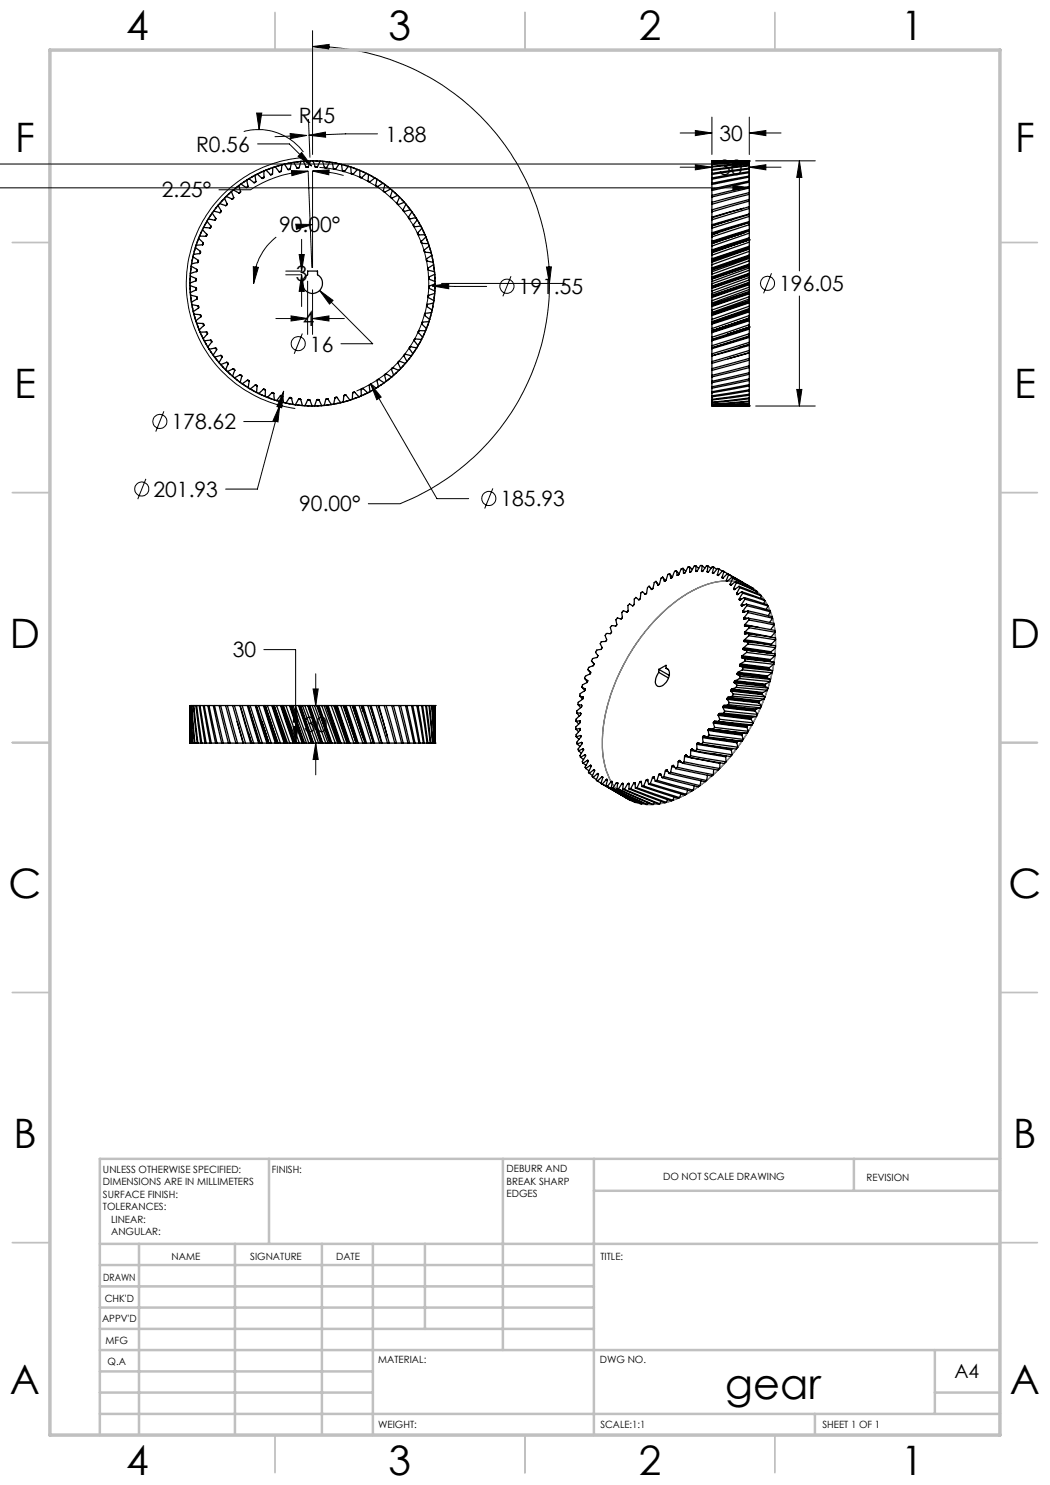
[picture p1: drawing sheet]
<svg xmlns="http://www.w3.org/2000/svg" width="210mm" height="297mm" viewBox="0 0 210 297" stroke-linecap="round" stroke-linejoin="round" font-family="sans-serif">
<defs><g id="words">
<text font-size="8.5" x="145.1" y="279.7">gear</text>
<g font-size="8.1">
<text x="25.2" y="8">4</text>
<text x="77.7" y="8">3</text>
<text x="127.7" y="8">2</text>
<text x="180.2" y="8">1</text>
<text x="3" y="30.4">F</text>
<text x="203" y="30.4">F</text>
<text x="2.8" y="79.6">E</text>
<text x="202.8" y="79.6">E</text>
<text x="2" y="129.6">D</text>
<text x="202" y="129.6">D</text>
<text x="1.7" y="179.6">C</text>
<text x="201.7" y="179.6">C</text>
<text x="2.7" y="229.6">B</text>
<text x="202.7" y="229.6">B</text>
<text x="2" y="278.9">A</text>
<text x="202" y="278.9">A</text>
<text x="25.2" y="295">4</text>
<text x="77.7" y="295">3</text>
<text x="127.7" y="295">2</text>
<text x="180.2" y="295">1</text>
</g>
<g font-size="4.2">
<text x="59.8" y="24.6">R45</text>
<text x="77.1" y="28.3">1.88</text>
<text x="143.9" y="28.2">30</text>
<text x="39.2" y="30.3">R0.56</text>
<text x="143.8" y="35">30</text>
<text x="32.4" y="39.5">2.25°</text>
<text x="55.8" y="46.5">90.00°</text>
<text x="59.2" y="56.2">3</text>
<text x="103.7" y="58.8">191.55</text>
<text x="155.9" y="58.2">196.05</text>
<text x="60.6" y="65.3">4</text>
<text x="62" y="70.3">16</text>
<text x="34.3" y="85.9">178.62</text>
<text x="30.7" y="99.4">201.93</text>
<text x="100.1" y="101.3">185.93</text>
<text x="59.9" y="102.3">90.00°</text>
<text x="46.6" y="131.5">30</text>
<text x="60.8" y="146.4">30</text>
</g>
<text font-size="3.9" x="190.9" y="275.5">A4</text>
<g font-size="2">
<text x="20.6" y="234.6">UNLESS OTHERWISE SPECIFIED:</text>
<text x="20.6" y="237.1">DIMENSIONS ARE IN MILLIMETERS</text>
<text x="20.6" y="239.6">SURFACE FINISH:</text>
<text x="54.4" y="234.6">FINISH:</text>
<text x="101.3" y="234.5">DEBURR AND</text>
<text x="101.3" y="237">BREAK SHARP</text>
<text x="101.3" y="239.5">EDGES</text>
<text x="132.6" y="236">DO NOT SCALE DRAWING</text>
<text x="173.3" y="236.2">REVISION</text>
<text x="20.6" y="242.1">TOLERANCES:</text>
<text x="22.2" y="244.6">LINEAR:</text>
<text x="22.2" y="247.1">ANGULAR:</text>
<text x="34.3" y="252">NAME</text>
<text x="50" y="251.9">SIGNATURE</text>
<text x="67.2" y="251.9">DATE</text>
<text x="120.1" y="251.9">TITLE:</text>
<text x="20.6" y="256.1">DRAWN</text>
<text x="20.9" y="260.3">CHK'D</text>
<text x="20.4" y="264.4">APPV'D</text>
<text x="21.1" y="268.8">MFG</text>
<text x="21.5" y="273">Q.A</text>
<text x="75.6" y="272.5">MATERIAL:</text>
<text x="120" y="272.5">DWG NO.</text>
<text x="75.6" y="285.5">WEIGHT:</text>
<text x="120.1" y="285.6">SCALE:1:1</text>
<text x="164.5" y="285.6">SHEET 1 OF 1</text>
</g>
</g></defs>
<g fill="none" stroke="#000" stroke-width=".2">
<path d="M62.5 9.3l3.3-.4v1zM62.5 9.3a47.3 47.3 0 0 1 47.4 47.4M62.5 6.1v24.8M-.1 37.6h150M-.1 32.8h150M48.8 26.3a11.2 11.2 0 0 1 11.9 4.1M51.3 22.6h1.1l-.6 3.3zM51.5 28.8h6.4l4.4 4.4M58 26.7l3.3 .4-3.2 .6zM58.2 23h-6.3l-.1 2.9M58.3 34.1l3.3 .2-3.2 .8zM60.1 31.6a25.2 25.2 0 0 0-22.8 24.6 25.2 25.2 0 0 0 21.8 25.5"/>
<path d="M60.3 30.5l2 2.7-2.7-1.9zM61.3 27.1l-6.3 .2M61.6 34.3a22.4 22.4 0 0 0-11.5 3.7h-6.3M61.6 34.3l.8 19.2M61.7 23.9l.3 7.6M61.8 27.1l3.3-.7v1zM62.5 34.2l3.3-.2v1zM62.5 34.2a22.4 22.4 0 0 1 6.2 .9M62.5 34.2v19.3M63.9 33.5a23.3 23.3 0 0 1 21.5 19.4 23.3 23.3 0 0 1-14.1 25.3M75.5 26.8h-6.4l-7.3 .3M136 26.6h6.4"/>
<path d="M136 33.4h6.4M139.1 26.1l3.3 .5-3.3 .5zM139.1 32.9l3.3 .5-3.3 .6zM142.4 23.4v7.5M142.4 33.4v3.2M146.6 37l3.3 .6-3.3 .5zM146.6 32.3l3.3 .5-3.3 .5zM149.9 26.6l3.3-.5v1zM149.9 33.4l3.3-.5v1.1zM149.9 23.4v7.5M149.9 33.4v7.3M149.9 26.6h6.3"/>
<path d="M149.9 33.4h6.3M151.1 32.2h12M159.9 32.2v22M159.9 32.2l.5 3.3h-1.1zM50.7 53.3l1 .2-1 3.2zM55.2 47.4a11.8 11.8 0 0 0-4.5 9.3M57.1 55h3.2M57.1 54.2h3.2M59.2 44.8l3.3 .1-3.2 1zM59.8 50.9h1.1l-.6 3.3zM60.3 47.9v6.3M60.3 55v6.3"/>
<path d="M60.3 55l.6 3.3h-1.1zM61.5 56.2v10.7M61.9 44.9h.6M62.5 58v8.9M63.9 58.1l2.7 2-.7 .7zM63.9 58.1l10.6 10.7h-6.3M86.4 57.2l3.3-.5v1zM86.4 57.2l10.9 .1M88.3 56.7h24.8M102.2 55.2l-1.6 4.1M109.3 53.4h1l-.4 3.3zM109.9 56.7a47.4 47.4 0 0 1-29.9 44h-6.3"/>
<path d="M154.3 54.6l-1.6 4.1M159.9 59.2v22M55.2 63.7h6.3M56.7 78.2l-.4 3.4-.9-.3zM56.7 78.2l-5.2 19.6h-6.4M58.2 63.2l3.3 .5-3.3 .5zM60.5 66.7l-1.7 4.1M62.5 63.7l3.3-.5v1zM62.5 63.7h6.4M74.1 76.8l2.1 2.6-.8 .5zM74.1 76.8l13.3 22.9h6.3M159.3 77.9h1.1l-.5 3.3z"/>
<path d="M29.2 95.8l-1.6 4M32.8 82.3l-1.6 4M48.8 84.3h6.3M56 81.1l-.4 3.3-1-.3zM98.6 97.7l-1.7 4M151.1 81.2h12M52.8 129.9h6.3v18.7M62.6 137.8h1l-.5 3.3zM63.1 134.8v6.3M56 148.6h5.2M56 141.1h5.2M58.6 145.3h1l-.5 3.3z"/>
<path d="M59.1 141.1l.5 3.3h-1zM63.1 148.6v6.4M63.1 148.6l.5 3.3h-1zM63.8 148.6h2.5M63.8 141.1h2.5"/>
<circle cx="101.4" cy="57.2" r="1.42"/>
<circle cx="153.5" cy="56.7" r="1.4"/>
<circle cx="59.7" cy="68.7" r="1.41"/>
<circle cx="28.4" cy="97.8" r="1.41"/>
<circle cx="32" cy="84.3" r="1.4"/>
<circle cx="97.8" cy="99.7" r="1.4"/>
</g>
<g fill="none" stroke="#808080" stroke-width=".25">
<path d="M131.3 123.8a23.8 23.8 0 0 1 12.1-7.4 9 9 0 0 1 11 6.8 24.9 24.9 0 0 1-.8 14.5 39.2 39.2 0 0 1-14.9 20.3 15.2 15.2 0 0 1-9.9 2.8 9.3 9.3 0 0 1-7.8-7.6 27.5 27.5 0 0 1 2-16.7 41.1 41.1 0 0 1 8.3-12.7zM132.1 122.9a22.4 22.4 0 0 1 12.2-6.7 9.1 9.1 0 0 1 10.1 6.9 26.8 26.8 0 0 1-1.7 17.1 37.8 37.8 0 0 1-14.4 18 13.9 13.9 0 0 1-11.1 2.3 9.7 9.7 0 0 1-6.3-7.8 28 28 0 0 1 2.1-16.1 41.2 41.2 0 0 1 9.1-13.7z"/>
<circle cx="62.5" cy="56.7" r="24.5"/>
</g>
<g fill="none" stroke="#c0c0c0" stroke-width=".35">
<path d="M55 2.5v7.5M105 2.5v7.5M155 2.5v7.5M2.5 48.5h7.5M200 48.5h7.5M2.5 98.5h7.5M200 98.5h7.5M2.5 148.5h7.5M200 148.5h7.5M2.5 198.5h7.5M200 198.5h7.5M2.5 248.5h7.5"/>
<path d="M200 248.5h7.5M55 287v7.5M105 287v7.5M155 287v7.5"/>
</g>
<g fill="none" stroke="#c0c0c0" stroke-width=".5">
<path d="M53.8 231.8v17M100.6 231.8v38.2M118.8 231.8v55.2M118.8 238.2h81.2M170.8 231.8v6.4M200 231.8h-180v55.2M20 248.8h180M20 257.3h98.8M20 253h98.8M27.8 248.8v38.2M47 248.8v38.2M64.4 248.8v38.2"/>
<path d="M74.6 248.8v38.2M85 248.8v17M20 265.8h98.8M20 261.5h98.8M20 278.5h54.6M20 274.3h54.6M20 270h180M187 278.5h13M187 270v12.8M20 282.8h180M163 282.8v4.2"/>
</g>
<path d="M10 10h190v277h-190z" fill="none" stroke="#c0c0c0" stroke-width=".7"/>
<path d="M109.3 53.4h1l-.4 3.3zM62.5 9.3l3.3-.4v1zM50.7 53.3v3.4l1-3.2zM59.2 44.8l.1 1.1 3.2-1zM74.1 76.8l1.3 3.1 .8-.5zM56 81.1l-1.4 3 1 .3zM86.4 57.2l3.3 .5v-1zM62.5 34.2l3.3-.2v1zM58.3 34.1l3.3 .2-3.2 .8zM61.8 27.1l3.3-.7v1zM58 26.7l3.3 .4-3.2 .6zM56.7 78.2l-1.3 3.1 .9 .3zM51.3 22.6l.5 3.3 .6-3.3zM60.3 30.5l-.7 .8 2.7 1.9zM63.9 58.1l2 2.7 .7-.7zM58.2 63.2l3.3 .5-3.3 .5zM62.5 63.7l3.3-.5v1zM60.3 55l.6 3.3h-1.1zM59.8 50.9h1.1l-.6 3.3zM159.9 32.2l.5 3.3h-1.1zM159.3 77.9h1.1l-.5 3.3zM146.6 37l3.3 .6-3.3 .5zM-.1 37v1.1zM149.9 26.6l3.3-.5v1zM139.1 26.1l3.3 .5-3.3 .5zM146.6 32.3l3.3 .5-3.3 .5zM-.1 32.3v1zM149.9 33.4l3.3-.5v1.1zM139.1 32.9l3.3 .5-3.3 .6zM58.6 145.3h1l-.5 3.3zM59.1 141.1l.5 3.3h-1zM62.6 137.8h1l-.5 3.3zM63.1 148.6l.5 3.3h-1z" fill="#000"/>
<g fill="none" stroke="#000" stroke-width=".25">
<path d="M44.9 39.6l.5 1.2M44.9 39.6l-1 1.1M45.2 39.3l-.3 .3M45.2 39.3l1.2 .5M45.9 38.7l-.2 .2M46.3 38.3l.4 1.2M46.3 38.3l-1.1 1M46.6 38l-.3 .3M46.6 38l1.2 .6 .3-.3M46.7 39.5l-.3 .3M47.4 37.4l-.2 .2M47.8 37.1l.3 1.2"/>
<path d="M47.8 37.1l.4-.3 1 .7 .4-.3M47.8 37.1l-1.1 .9M48.1 38.3l-.3 .3M48.9 36.3l-.2 .1M49.4 36l.2 1.2M49.4 36l-1.2 .8M49.6 37.2l-.4 .3M49.8 35.8l-.4 .2M49.8 35.8l1 .7 .4-.2M50.6 35.3l-.3 .1M51 35l.2 1.3M51 35l-1.2 .8"/>
<path d="M51.2 36.3l-.4 .2M51.4 34.8l-.4 .2M51.4 34.8l1 .9M52.3 34.4l-.3 .1M52.8 34.2v1.3M52.8 34.2l.4-.2 .9 .9M52.8 34.2l-1.3 .6M52.8 35.5l-.2 .2h-.2M52.8 35.5l-.4 .2M54.1 33.7l-.3 .1M54.5 34.8l-.3 .2-.1-.1M54.5 34.8l-.4 .1"/>
<path d="M54.6 33.5l-.1 1.3M54.6 33.5l-1.4 .5M55 33.4l-.4 .1M55 33.4l.8 1 .5-.2M55.9 33.1l-.3 .1M56.3 34.2l-.5 .2M56.4 32.9l-.1 1.3M56.4 32.9l-1.4 .5M56.9 32.8l-.5 .1M56.9 32.8l.7 1.1M57.8 32.7h-.3M58 33.8l-.4 .1"/>
<path d="M58.3 32.6l-.3 1.2M58.3 32.6l-1.4 .2M58.7 32.5l-.4 .1M58.7 32.5l.7 1.1M59.7 32.3l-.3 .1M59.8 33.5l-.4 .1M60.2 32.3l-.4 1.2M60.2 32.3l.5-.1 .5 1.2M60.2 32.3l-1.4 .2M61.3 32.2h.3M61.7 33.4h-.5M62.1 32.2l-.4 1.2"/>
<path d="M62.1 32.2h.5l.4 1.2M62.1 32.2l-1.4 .1M62.6 32.2h1.4M63 33.4l.2 .1 .3-.1M63 33.4h.5M63.2 32.2h.3M64 32.2l-.5 1.2M64 32.2l.5 .1M64.5 32.3l.4 1.2M64.5 32.3l1.4 .1M64.9 33.5l.2 .1 .2-.1M64.9 33.5h.4"/>
<path d="M65.2 32.3l.2 .1M65.9 32.4l-.6 1.1M65.9 32.4l.5 .1M66.4 32.5l.3 1.2M66.4 32.5l1.4 .3M66.7 33.7l.1 .2 .3-.1M66.7 33.7l.4 .1M67.1 32.6l.2 .1M67.8 32.8l-.7 1M67.8 32.8l.5 .1M68.3 32.9l.2 1.2M68.3 32.9l1.4 .4"/>
<path d="M68.5 34.1l.3 .2h.1M68.5 34.1l.4 .2M68.9 33.1h.3M69.7 33.3l-.8 1M69.7 33.3l.5 .1M70.2 33.4v1.3l.5 .1M70.2 33.4l1.3 .5M70.2 34.7l.5 .1M70.8 33.6l.2 .1M71.5 33.9l-.8 .9M71.5 33.9l.5 .2M71.9 35.3l.2 .3 .3-.1"/>
<path d="M71.9 35.3l.5 .2M72 34.1l-.1 1.2M72 34.1l1.3 .6M72.6 34.3l.2 .2M73.3 34.7l-.9 .8M73.3 34.7l.4 .2M73.6 36.2l.4 .2M73.7 34.9l-.1 1.3 .4 .2M73.7 34.9l1.3 .7M74.3 35.2l.2 .1M75 35.6l-1 .8M75 35.6l.4 .2"/>
<path d="M75.1 37.1l.3 .3 .1-.1M75.1 37.1l.4 .2M75.4 35.8l-.3 1.3M75.4 35.8l1.2 .9M75.9 36.2l.3 .1M76.6 36.7l-1.1 .6M76.6 36.7l.4 .2-.3 1.2M76.7 38.1l.1 .3h.2M76.7 38.1l.3 .3M77 36.9l1.1 .9M77.5 37.3l.2 .2M78.1 39.3v.2l.3 .1"/>
<path d="M78.1 39.3l.3 .3M78.1 37.8l-1.1 .6M78.1 37.8l.4 .3M78.5 38.1l-.4 1.2M78.5 38.1l1.1 1M79 38.5l.2 .2M79.6 39.1l-1.2 .5M79.6 39.1l.3 .3-.5 1.2M79.9 39.4l1 1.1M80.3 39.9l.2 .2M142.4 39.4v1.1M142.4 37.8v.3"/>
<path d="M142.4 38.1v.9M142.4 36.9v.9M142.4 35.8v.8M142.4 34.7v.2M142.4 34.9v.7M142.4 34.1v.5M142.4 33.4v.5M142.4 33.3v.1M142.4 32.9v.3M142.4 32.8v.1M142.4 32.5v.2M142.4 32.4v.1"/>
<path d="M142.4 32.2h.1M142.4 32.2h.2M142.4 32.2h2M146.6 32.2h-4.2M146.6 32.2h1.3M149.9 39.9l-7.5 2.1v.4M149.9 39.9v.3M149.9 38.9l-7.5 1.9M149.9 38.9v-.4l-7.5 2M149.9 38.9v1M149.9 37.6l-7.5 1.8M149.9 37.6v1"/>
<path d="M149.9 37.3l-7.5 1.8v.3M149.9 37.3v.3M149.9 36.4l-7.5 1.7M149.9 36.2l-7.5 1.6M149.9 36.2v.2M149.9 36.4v.9M149.9 35.4l-7.5 1.5M149.9 35.2l-7.5 1.5v.2M149.9 35.2v.2M149.9 35.4v.8M149.9 34.5l-7.5 1.3M149.9 34.3l-7.5 1.3v.2"/>
<path d="M149.9 34.3v.2M149.9 34.5v.7M149.9 33.8l-7.5 1.1M149.9 33.6l-7.5 1.1M149.9 33.6v.2M149.9 33.8v.5M149.9 33.2l-7.5 .9M149.9 33.2v.4M149.9 33.1l-7.5 .8v.2M149.9 33.1v.1M149.9 32.7l-7.5 .7M149.9 32.7v.4"/>
<path d="M149.9 32.6l-7.5 .7M149.9 32.6v.1M149.9 32.4l-7.5 .5M149.9 32.4v.2M149.9 32.3l-7.5 .5M149.9 32.3v.1M149.9 32.2l-7.5 .3M149.9 32.2l-7.5 .2M149.9 32.2h.1M149.9 32.2l-7.5 .1v.1M149.9 32.2v.1M38 57.1l1.2 .4"/>
<path d="M38 56.6v.5M38 57.1l.1 1.4M38 55.7v.3M38 57.6v.3M38.1 58.5v.5M38.1 55.2l1.1 .5M38.1 55.2l-.1 1.4M38.1 59l1.2 .3M38.1 59l.2 1.4M38.2 53.8l-.1 .2M38.2 59.5v.3M38.2 53.2l1.1 .7"/>
<path d="M38.2 53.2l-.1 1.5M38.3 52.8l-.1 .4M38.5 51.9l-.1 .2M38.6 51.4l1.1 .7M38.6 51.4l-.3 1.4M38.7 50.9l-.1 .5M38.9 50l-.1 .3M39.1 49.5l1 .8M39.1 49.5l-.4 1.4M39.2 57.5l.1 .5-1.2 .5M39.2 56.2l-1.2 .4M39.2 55.7l.1 .1-.1 .4"/>
<path d="M39.2 57.5v.5M39.2 55.7v.5M39.2 49l-.1 .5M39.3 54.3l-1.2 .4v.5M39.3 59.3l.1 .5-1.1 .7M39.3 53.9v.4M39.3 59.3l.1 .5M39.5 52.5l-1.2 .3M39.5 48.2l-.1 .2M39.7 52.1l-.2 .4M39.7 47.7l.9 .8M39.7 47.7l-.5 1.3"/>
<path d="M39.9 47.2l-.2 .5M39.9 47.2l1.3 .1M39.9 50.7l-1.2 .2M40.1 50.3v.1l-.2 .3M40.1 50.3l-.1 .4M40.3 46.4l-.2 .2M40.5 49h-1.3M40.5 45.9l.8 .9M40.5 45.9l-.6 1.3M40.6 48.5l.1 .3-.2 .2M40.6 48.5l-.1 .5M40.7 45.5l-.2 .4"/>
<path d="M40.7 45.5l1.3 .1M41.2 44.7l-.2 .2M41.3 46.8v.4l-.1 .1M41.3 46.8l-.1 .5M41.4 44.2l.8 1M41.4 44.2l-.7 1.3M41.7 43.8l-.3 .4M41.7 43.8l1.2 .3M42.2 43l-.2 .3M42.2 45.2v.2l-.2 .2M42.2 45.2l-.2 .4M42.4 42.6l.7 1.1"/>
<path d="M42.4 42.6l-.7 1.2M42.7 42.2l-.3 .4M42.7 42.2l1.3 .3M43.1 43.7v.2l-.2 .2M43.1 43.7l-.2 .4M43.3 41.5l-.2 .2M43.6 41.1l.6 1.1M43.6 41.1l-.9 1.1M43.9 40.7l-.3 .4M43.9 40.7l1.2 .4M44.2 42.2l-.2 .3M44.6 40l-.3 .2"/>
<path d="M45.4 40.8l-.3 .3M61.5 54.2h2v.8a2 2 0 0 1 .5 3 2 2 0 0 1-3 0 2 2 0 0 1 .5-3zM79.4 40.6l.3 .3M80.6 41.9l.3 .4M80.9 40.5l-1.2 .4M80.9 40.5l.3 .3-.6 1.2 .3 .3M81.2 40.8l.9 1.2M81.6 41.3l.2 .3M81.7 43.4v.3l.3 .1M81.7 43.4l.3 .4M82.1 42l-1.2 .3M82.1 42l.3 .4"/>
<path d="M82.4 42.4l-.7 1M82.4 42.4l.8 1.2M82.7 44.9l.2 .5M82.8 42.9l.1 .2M83.2 43.6l-1.2 .2M83.2 43.6l.2 .4M83.4 44l-.7 1 .1 .3 .1 .1M83.4 44l.8 1.2M83.5 46.6v.2l.2 .2M83.5 46.6l.2 .4M83.8 44.5l.1 .3M84.2 45.2l-1.3 .2"/>
<path d="M84.2 45.2l.2 .4M84.2 48.3l.2 .4M84.4 45.6l-.9 1M84.4 45.6l.6 1.4M84.4 48.7l1.3 .1M84.7 46.2l.1 .3M84.8 50l.2 .4M85 47h-1.3M85 47l.2 .4-1 .9 .2 .4M85 50.4l1.3 .2M85.2 47.4l.5 1.4M85.3 51.7v.4l.1 .1"/>
<path d="M85.3 51.7l.1 .5M85.4 52.2l1.2 .3M85.4 48l.1 .3M85.6 53.6l.1 .4M85.7 59.5l1.1 .6M85.7 48.8l.1 .4M85.7 54l1.2 .4M85.7 59.1v.4M85.8 55.4l-.1 .4h.1M85.8 55.4v.4M85.8 49.2l-1 .8M85.8 55.8l1.2 .5"/>
<path d="M85.8 57.2l-.1 .2 .1 .3M85.8 57.7l1.2 .5M85.8 49.2l.5 1.4M85.8 57.2v.5M86 49.8l.1 .3M86.3 50.6l.1 .4M86.4 51l-1.1 .7M86.4 51l.2 1.5M86.5 51.7v.3M86.6 52.5l.1 .4M86.7 52.9l-1.1 .7M86.7 52.9l.2 1.5"/>
<path d="M86.8 53.6l.1 .3M86.9 59.3l-.1 .3M86.9 54.4l.1 .5-1.2 .5M86.9 58.7l-1.2 .4M86.9 58.7l-.1 1.4M86.9 54.9l.1 1.4M87 58.2l-.1 .5M87 56.3v.5l-1.2 .4M87 56.8v1.4M87 55.5v.3M87 57.4v.3M142.4 58.2v.5"/>
<path d="M142.4 58.7v.4M142.4 57.7v.5M142.4 56.8v.4M142.4 56.3v.5M142.4 55.8v.5M142.4 59.5v.6M142.4 54.9v.5M142.4 54.4v.5M142.4 54v.4M142.4 52.5v.4M142.4 52.9v.7M142.4 52.2v.3"/>
<path d="M142.4 50.6v.4M142.4 51v.7M142.4 50.4v.2M142.4 59.1v.1M142.4 57.2v.2M142.4 57.6v.1M142.4 59.4v.1M142.4 49.2v.8M142.4 55.7v.1M142.4 55.4v.1M142.4 59.2v.2M142.4 57.4v.2"/>
<path d="M142.4 55.5v.2M142.4 53.9v.1M142.4 53.6v.1M142.4 53.7v.2M142.4 52.1v.1M142.4 51.7v.2M142.4 51.9v.2M142.4 47.4v.9M142.4 47v.4M142.4 50.3v.1M142.4 50.1v.2M142.4 50v.1"/>
<path d="M142.4 45.6v1M142.4 45.2v.4M142.4 48.4v.2M142.4 48.3v.1M142.4 46.7v.2M142.4 46.6v.1M142.4 44v.9M142.4 43.6v.4M142.4 45.1v.1M142.4 44.9v.2M142.4 42.4v1M142.4 43.4v.2"/>
<path d="M142.4 40.5v.3M142.4 40.8v1.1M143.6 46.5l-1.2 .5M146.6 49l-4.2 1.4M146.7 43.8l-4.3 1.3M146.8 49h-.2M148.7 46.6l-6.3 2M148.7 41.7l-6.3 1.7M148.9 46.5l-6.5 2.1M149.9 48l-3.3 1M149.9 56l-7.5 2.7M149.9 55.5l-7.5 2.7"/>
<path d="M149.9 55.5v.5M149.9 56v.4M149.9 56.4l-7.5 2.7M149.9 55.1l-7.5 2.6M149.9 55.1v.4M149.9 54l-7.5 2.8M149.9 54v.6M149.9 54.6l-7.5 2.6M149.9 53.6l-7.5 2.7M149.9 53.6v.4M149.9 53.3l-7.5 2.5M149.9 53.3v.3"/>
<path d="M149.9 56.9l-7.5 2.6M149.9 57.4l-7.5 2.7M149.9 56.9v.5M149.9 57.9l-7.5 2.7M149.9 57.4v.5M149.9 58.3l-7.5 2.6M149.9 57.9v.4M149.9 52.1l-7.5 2.8M149.9 52.8l-7.5 2.6M149.9 52.1v.7M149.9 51.7l-7.5 2.7M149.9 51.7v.4"/>
<path d="M149.9 51.5l-7.5 2.5M149.9 51.5v.2M149.9 59.8l-7.5 2.7M149.9 59.3l-7.5 2.7M149.9 59.3v.5M149.9 58.8l-7.5 2.5M149.9 58.8v.5M149.9 59.8v.3M149.9 50.3l-7.5 2.6M149.9 49.8l-7.5 2.7M149.9 49.8v.5M149.9 51l-7.5 2.6"/>
<path d="M149.9 50.3v.7M149.9 49.7l-7.5 2.5M149.9 49.7v.1M149.9 48.4l-7.5 2.6M149.9 48l-7.5 2.6M149.9 48v.4M149.9 49.2l-7.5 2.5M149.9 48.4v.8M149.9 48h.1M149.9 56.6l-7.5 2.6M149.9 56.4v.2M149.9 54.8l-7.5 2.6"/>
<path d="M149.9 54.6v.2M149.9 55l-7.5 2.6M149.9 55v.1M149.9 56.8l-7.5 2.6M149.9 56.8v.1M149.9 46.6l-7.5 2.6M149.9 47.6l-7.5 2.4M149.9 46.6v1M149.9 46.2l-7.5 2.6v.4M149.9 46.2v.4M149.9 53.2l-7.5 2.5M149.9 53.2v.1"/>
<path d="M149.9 52.9l-7.5 2.6M149.9 52.8v.1M149.9 58.4l-7.5 2.6M149.9 58.3v.1M149.9 56.6v.2M149.9 54.8v.2M149.9 58.6l-7.5 2.6M149.9 58.6v.2M149.9 52.9v.3M149.9 51.4l-7.5 2.5M149.9 51.4v.1M149.9 58.4v.2"/>
<path d="M149.9 51.2l-7.5 2.5M149.9 51v.2M149.9 51.2v.2M149.9 49.6l-7.5 2.5M149.9 49.6v.1M149.9 49.4l-7.5 2.5M149.9 49.2v.2M149.9 49.4v.2M149.9 44.9l-7.5 2.5M149.9 45.9l-7.5 2.4M149.9 44.9v1M149.9 44.5l-7.5 2.5"/>
<path d="M149.9 44.5v.4M149.9 47.9l-7.5 2.4M149.9 47.9v.1M149.9 47.7l-7.5 2.4M149.9 47.7v.2M149.9 47.6v.1M149.9 43.3l-7.5 2.3M149.9 44.3l-7.5 2.3M149.9 43.3v1M149.9 42.9l-7.5 2.3M149.9 42.9v.4M149.9 46l-7.5 2.4"/>
<path d="M149.9 46v.2M149.9 45.9v.1M149.9 44.4l-7.5 2.3M149.9 44.4v.1M149.9 44.3v.1M149.9 41.7l-7.5 2.3M149.9 42.8l-7.5 2.1M149.9 41.7v1.1M149.9 41.3l-7.5 2.3M149.9 41.3v.4M149.9 42.8v.1M149.9 40.2l-7.5 2.2"/>
<path d="M149.9 40.2v1.1M38.3 60.5l.1 .4M38.4 60.9l1.2 .3M38.4 60.9l.3 1.4M38.5 61.4v.3M38.7 62.3l.1 .5M38.8 62.8l1.2 .1M38.8 62.8l.4 1.4M38.9 63.3l.1 .3M39.3 64.6l1.3 .1M39.3 64.6l.5 1.4M39.5 65.1l.1 .3"/>
<path d="M39.6 61.2l.2 .2-.1 .2M39.6 61.2l.1 .4M39.7 61.6l-1 .7M39.8 66l.2 .4M40 66.4l.6 1.3M40 62.9l.2 .3-.1 .2M40 62.9l.1 .5M40.1 63.4l-.9 .8 .1 .4M40.3 66.9l.1 .3M40.6 64.7l.1 .1v.3M40.6 64.7l.1 .4M40.6 67.7l.3 .5"/>
<path d="M40.7 65.1l-.9 .9M40.9 68.2l.7 1.2M41.1 68.6l.1 .3M41.3 66.4h.1l.1 .4M41.3 66.4h-1.3M41.3 66.4l.2 .4M41.5 66.8l-.9 .9M41.6 69.4l.2 .4M41.8 69.8l.9 1.2M42.1 68l.3 .3-.1 .1M42.1 68l-1.2 .2M42.1 70.3l.2 .2"/>
<path d="M42.1 68l.2 .4M42.3 68.4l-.7 1M42.9 71.4l.9 1.1M43.1 69.6l.3 .3-.7 1.1 .2 .4M43.1 69.6l-1.3 .2M43.1 69.6l.2 .4M43.3 71.8l.1 .2M43.8 72.5l.3 .4M44.1 71.1h.2l.1 .3M44.1 71.1l-1.2 .3M44.1 72.9l1 1M44.1 71.1l.3 .3"/>
<path d="M44.4 71.4l-.6 1.1M44.5 73.3l.2 .2M45.1 74l.4 .3M45.3 72.5l.3 .3M45.3 72.5l-1.2 .4M45.5 74.3l1 1M45.6 72.8l-.5 1.2M45.8 74.6l.2 .3M46.5 75.3l.4 .3M46.6 73.8l.4 .3M46.6 73.8l-1.1 .5M46.9 75.6l1.1 .9"/>
<path d="M47 74.1l-.5 1.2M47.3 75.9l.2 .2M48 75h.2l.2 .2M48 75l-1.1 .6M48 75l.4 .2M48 76.5l.4 .3M48.4 75.2l-.4 1.3M48.4 76.8l1.2 .7M48.9 77l.2 .2M49.5 76.1h.2l.1 .2M49.5 76.1l-1.1 .7M49.5 76.1l.3 .2"/>
<path d="M49.6 77.5l.4 .3M49.8 76.3l-.2 1.2M50 77.8l1.3 .7M50.5 78l.2 .2M51 77l.4 .2M51 77l-1 .8M51.3 78.5l.4 .2M51.4 77.2l-.1 1.3M51.7 78.7l1.4 .6M52.2 78.9l.3 .2M52.7 77.9l.4 .1M52.7 77.9l-1 .8"/>
<path d="M53.1 79.3l.4 .2M53.1 78v1.3M53.5 79.5l1.4 .5M54 79.7l.3 .1M54.4 78.6l.1-.1 .3 .2M54.4 78.6l-.9 .9M54.4 78.6l.4 .1M54.8 78.7l.1 1.3M54.9 80l.4 .1M56.1 79.1h.1l.4 .2M56.1 79.1l-.8 1M56.1 79.1l.5 .1"/>
<path d="M56.6 79.3l.1 1.2M57.9 79.5l.4 .1 .3 1.3M57.9 79.5l-.7 1.1M57.9 79.5l.4 .2M59.7 79.9l.1-.1 .3 .1M59.7 79.9l-.6 1.1M59.7 79.9h.4M60.1 79.9l.4 1.2M63.8 80h-.5M65.2 79.9l.3-.2 .8 1.2M65.2 79.9l-.4 1.2M65.6 79.8l-.4 .1"/>
<path d="M67 79.6l.4-.2 .8 1.1M67 79.6l-.3 1.2M67.4 79.5l-.4 .1M68.8 79.2l.3-.2 .9 1M68.8 79.2l-.2 1.2M69.2 79l-.4 .2M70.4 79.9l-.4 .1M70.5 78.6l-.1 1.3M70.9 78.5l.9 .9 .4-.2M70.9 78.5l-.1-.1-.3 .2M70.9 78.5l-.4 .1M71.2 79.6l-.3 .1"/>
<path d="M71.8 79.4l-1.4 .5M72.2 77.9v1.3M72.6 77.7l1 .9M72.6 77.7h-.3l-.1 .2M72.6 77.7l-.4 .2M73 78.8l-.3 .1M73.6 78.6l-1.4 .6M73.8 77.1l.2 1.2M74 78.3l-.4 .3M74.2 76.9l1 .7 .4-.2M74.2 76.9h-.3l-.1 .2M74.2 76.9l-.4 .2"/>
<path d="M74.7 78l-.3 .1M75.2 77.6l-1.2 .7M75.4 76.1l.2 1.3M75.8 75.9l1 .6M75.8 75.9h-.3l-.1 .2M75.8 75.9l-.4 .2M76.3 76.9l-.2 .2M76.8 76.5l-1.2 .9M76.9 75.1l.3 1.2M77.2 76.3l-.4 .2M77.3 74.8l1.1 .6M77.3 74.8h-.2l-.2 .3"/>
<path d="M77.3 74.8l-.4 .3M77.9 75.8l-.3 .1M78.3 73.9l.4 1.2M78.4 75.4l-1.2 .9M78.6 73.6l1.2 .5M78.6 73.6l-.3 .3M78.7 75.1l-.3 .3M79.3 74.5l-.2 .2M79.6 72.6l.5 1.1M79.8 74.1l-1.1 1M79.9 72.2l1.2 .5 .3-.4M79.9 72.2l-.2 .2-.1 .2"/>
<path d="M79.9 72.2l-.3 .4M80.1 73.7l-.3 .4M80.6 73.2l-.1 .1M80.8 71.2l.6 1.1M81.1 70.8l-.3 .4M81.1 72.7l-1 1M81.9 69.7l.6 1.1M81.9 71.7l-.2 .2M82.1 69.3l1.3 .3M82.1 69.3l-.3 .3 .1 .1M82.1 69.3l-.2 .4M82.3 71.2l-.9 1.1"/>
<path d="M82.5 70.8l-.2 .4-1.2-.4M82.8 68.2l.8 .9M83 70.1l-.1 .2M83 67.8l1.3 .1M83 67.8l-.2 .4M83.4 69.6l-.9 1.2M83.6 69.1l-.2 .5M83.7 66.5l.8 .9M83.9 66.1h1.2M83.9 66.1l-.3 .3 .1 .1M83.9 66.1l-.2 .4M84 68.5l-.1 .2"/>
<path d="M84.3 67.9l-.7 1.2M84.4 64.8l.9 .9M84.5 64.4l-.2 .2 .1 .2M84.5 67.4l-.2 .5M84.5 64.4l-.1 .4M84.8 66.7l-.1 .3M84.9 63.1l1 .8M85.1 62.6l-.2 .4v.1M85.1 62.6l-.2 .5M85.1 66.1l-.6 1.3M85.3 65.7l-.2 .4M85.4 61.3l1 .7"/>
<path d="M85.4 60.9v.4M85.6 64.9l-.1 .3M85.8 64.3l-1.3 .1M85.8 64.3l-.5 1.4M85.9 63.9l-.1 .4M86.1 63.1v.3M86.3 62.5l-1.2 .1M86.3 62.5l-.4 1.4M86.4 62l-.1 .5M86.6 61.2l-.1 .3M86.7 60.6l-.3 1.4M86.7 60.6l-1.3 .3v.4"/>
<path d="M86.8 60.1l-.1 .5M142.4 60.1v.5M142.4 60.6v.3M142.4 62v.5M142.4 61.3v.7M142.4 62.5v.1M142.4 63.9v.4M142.4 63.1v.8M142.4 64.3v.1M142.4 65.7v.4M142.4 64.8v.9M142.4 60.9v.1"/>
<path d="M142.4 61.2v.1M142.4 61v.2M142.4 62.6v.2M142.4 67.4v.5M142.4 66.5v.9M142.4 63v.1M142.4 62.8v.2M142.4 64.4v.1M142.4 64.7v.1M142.4 64.5v.2M142.4 68.2v.9M142.4 69.1v.5"/>
<path d="M142.4 66.2h.1M142.4 66.2v.2M142.4 66.4v.1M142.4 67.9v.1M142.4 69.7v1.1M142.4 70.8v.4M142.4 68v.2M142.4 69.6v.1M142.4 71.2v1.1M142.4 72.3v.4M142.4 72.7v1M142.4 73.7v.4"/>
<path d="M142.4 74.1v1M142.4 75.1v.3M142.4 75.4v.9M142.4 76.6v.8M142.4 77.7v.6M142.4 78.6v.6M142.4 79.4v.5M142.4 71.2h.1M142.5 64.3l-.1 .1M147.8 64.3l-5.4 1.8M147.8 64.3l-.1 .1M149.9 65.4l-4.4 1.4"/>
<path d="M149.9 60.1l-7.5 2.5M149.9 61.7l-7.5 2.6M149.9 61.2l-7.5 2.7M149.9 61.2v.5M149.9 60.6l-7.5 2.5M149.9 60.6v.6M149.9 61.7v.2M149.9 63.6l-7.5 2.5M149.9 63.1l-7.5 2.6M149.9 63.1v.5M149.9 62.4l-7.5 2.4M149.9 62.4v.7"/>
<path d="M149.9 63.6v.1M149.9 60.2l-7.5 2.6M149.9 60.1v.1M149.9 65.4l-7.5 2.5M149.9 64.9l-7.5 2.5M149.9 64.9v.5M149.9 64.1l-7.5 2.4M149.9 64.1v.8M149.9 60.4l-7.5 2.6M149.9 60.4v.2M149.9 60.2v.2M149.9 65.4h.1"/>
<path d="M149.9 62l-7.5 2.5M149.9 61.9v.1M149.9 62.2l-7.5 2.5M149.9 62.2v.2M149.9 62v.2M149.9 65.8l-7.5 2.4M149.9 66.7l-7.5 2.4M149.9 65.8v.9M149.9 67.2l-7.5 2.4M149.9 66.7v.5M149.9 63.8l-7.5 2.4M149.9 63.7v.1"/>
<path d="M149.9 64l-7.5 2.4M149.9 63.8v.2M149.9 64v.1M149.9 65.4v.1M149.9 65.7l-7.5 2.3M149.9 65.5v.2M149.9 67.5l-7.5 2.2M149.9 68.5l-7.5 2.3M149.9 67.5v1M149.9 68.9l-7.5 2.3M149.9 68.5v.4M149.9 65.7v.1"/>
<path d="M149.9 67.2v.1M149.9 67.3v.2M149.9 69.1l-7.5 2.1M149.9 70.1l-7.5 2.2M149.9 69.1v1M149.9 70.5l-7.5 2.2M149.9 70.1v.4M149.9 68.9h.1M149.9 68.9v.2M149.9 71.7l-7.5 2M149.9 70.6v1.1M149.9 72l-7.5 2.1"/>
<path d="M149.9 71.7v.3M149.9 70.5v.1M149.9 73.2l-7.5 1.9M149.9 72v1.2M149.9 73.5l-7.5 1.9M149.9 73.2v.3M149.9 74.9l-7.5 1.6v-.2M149.9 74.5l-7.5 1.8M149.9 74.5v.4M149.9 73.5v1M149.9 76.1l-7.5 1.5v-.2M149.9 75.8l-7.5 1.6"/>
<path d="M149.9 75.8v.3M149.9 74.9v.9M149.9 77.2l-7.5 1.4v-.3M149.9 76.9l-7.5 1.4M149.9 76.9v.3M149.9 76.1v.8M149.9 78.2l-7.5 1.2v-.2M149.9 78l-7.5 1.2M149.9 78v.2M149.9 77.2v.8M149.9 78.8l-7.5 1.1M149.9 78.2v.6"/>
<path d="M149.9 79.1l-7.5 .9v-.1M149.9 78.8v.3M149.9 79.6l-7.5 .8M149.9 79.1v.5M149.9 79.8l-7.5 .7v-.1M149.9 79.6v.2M149.9 79.8v.4M149.9 61.9l-7.5 2.5M149.9 65.5l-4.3 1.3M149.9 67.3l-7.4 2.2M149.9 70.6l-4.3 1.2M149.9 63.7l-2.1 .6"/>
<path d="M149.9 68.9l-2.1 .6M55.3 80.1l1.4 .4M55.8 80.3h.3M56.7 80.5l.5 .1M57.2 80.6l1.4 .3M57.7 80.7l.3 .1M58.6 80.9l.5 .1M59.1 81l1.4 .1M59.6 81l.3 .1M60.5 81.1h.5M61 81.1l1.4 .1M61.5 81.2h.3"/>
<path d="M61.5 80l.1-.1 .4 .1M61.5 80l-.5 1.1M61.5 80h.5M62 80l.4 1.2M62.4 81.2h.5M63.3 80l.1-.1 .4 .1 .5 1.1M63.3 80l-.4 1.2M63.4 81.2h.3M64.3 81.1l-1.4 .1M64.8 81.1h-.5M65.6 81h-.3M66.3 80.9l-1.5 .2"/>
<path d="M66.7 80.8l-.4 .1M67.5 80.7h-.3M68.2 80.5l-1.5 .3M68.6 80.4l-.4 .1M69.4 80.2l-.3 .1M70 80l-1.4 .4M142.4 80.1v.3M142.4 80.6v.2M144.4 81.2h5.5M149.9 80.2l-7.5 .6M149.9 80.2v.1l-3.3 .3-4.2 .3v-.1M149.9 80.7l-7.5 .4v-.1"/>
<path d="M149.9 80.4v.3M149.9 80.8l-7.5 .3M149.9 80.7v.1M149.9 81l-7.5 .2 7.5-.1M149.9 80.8v.2M149.9 81v.1M149.9 81.2h.1M149.9 81.2h-3.3M149.9 81.1v.1M129 118.8v.1M129 118.9l-.5-.6-.3 .2-.2 1.3-.3 .2-.5-.5-.3 .3-.1 1.1-.2 .2-.7-.3-.3 .3v1.2l-.3 .1-.6-.3-.3 .4 .1 1-.2 .3-.8-.2-.3 .3 .1 1.1-.1 .2h-.9l-.2 .3 .2 1-.2 .2-.9 .1-.2 .2 .3 .9-.1 .3-.9 .1-.2 .4 .3 .9-.2 .3-.9 .2-.2 .4 .5 .6M130 117.4l.4 .5"/>
<path d="M131.2 116.3l-.4 .2-.2 1.2-.2 .2-.6-.7-.3 .3-.2 1.1-.3 .3M131.2 116.3l.4 .7M131.2 116.3l.5 .7M131.6 117h.1M132.5 115.4l-.3 .2-.3 1.3-.3 .1M132.5 115.4l.4 .8M132.5 115.4l.6 .8M132.9 116.2h.1M133.1 116.2h-.2M133.9 114.7l-.3 .2-.5 1.3M133.9 114.7l.3 .9M133.9 114.7l.6 .7"/>
<path d="M134.2 115.6h.1M134.5 115.4l-.3 .2M135.3 114.1l-.4 .2-.4 1.1M135.3 114.1l.1 .9M135.3 114.1l.5 .7M135.4 115l.1 .1M136.6 113.7l.1 .9M136.6 113.7l-.4 .1-.5 1.2-.2 .1M136.6 113.7l.6 .6M136.7 114.6l.1 .1M137.9 113.3l-.3 .1-.6 1.2-.2 .1M137.9 113.3v1.1"/>
<path d="M137.9 113.3l.6 .6M137.9 114.4h.1M139.1 114.2l.1 .1M139.2 113.2h-.3l-.6 1.1-.3 .1M139.2 113.2l-.1 1M139.2 113.2l.5 .5M140.3 114.2l.1 .1M140.4 113.1h-.3l-.7 1.2-.3-.1M140.4 113.1l-.1 1.1M140.4 113.1l.6 .5M141.4 114.3l.2 .1M141.6 113.2h-.3l-.7 1.1-.3-.1"/>
<path d="M141.6 113.2l-.2 1.1M141.6 113.2l.6 .5M142.5 114.5l.2 .2M142.7 113.4l-.2-.1-.8 1.1-.3-.1M142.7 113.4l-.2 1.1M142.7 113.4l.6 .5M143.5 114.9v.1M143.5 115h.1M143.5 114.9l.2 .2M143.5 115h.2M143.5 115v.1M143.8 113.8l-.3-.1-.8 1-.2-.2"/>
<path d="M143.8 113.8l-.3 1.1M143.8 113.8l.7 .4M144.4 115.4v.2M144.4 115.6h.1M144.4 115.4l.2 .2M144.6 115.6h-.1M144.7 114.3l.2 .1M144.8 114.3l-.3-.1-.8 .8M144.8 114.3l-.4 1.1M144.8 114.3l1.4 .8M145.3 116.1v.1M145.3 116.2l.1 .1"/>
<path d="M145.3 116.1l.2 .1M145.5 114.8l-.9 .8M145.5 114.8l.2 .1M145.5 114.8l3.1 1.7M145.7 114.9l-.4 1.2M145.7 114.9l4 2.2M146.1 116.8v.1M146.1 116.9v.1M146.1 116.8l.2 .1M146.1 116.9l.1 .1M146.1 117h.1M146.3 115.5l-.9 .8"/>
<path d="M146.3 115.5l.2 .2M146.3 115.5l4.3 2.2M146.5 115.7l-.4 1.1M146.5 115.7l4.1 2M146.7 117.8l.1 .1M146.7 117.8l.2 .1M146.8 117.7l-.1 .1M146.8 117.7l.3 .1M146.8 117.9h.1M147.1 116.3l-.9 .7M147.1 116.3l.2 .2M147.1 116.3l4.4 2.1"/>
<path d="M147.3 116.5l-.5 1.2M147.3 116.5l4.2 1.9M147.3 118.8l.1 .1M147.3 118.8h.3M147.4 118.6l-.1 .2M147.4 118.6l.3 .2M147.4 118.9h.1M147.8 117.3l-1 .6M147.8 117.3l.2 .2M147.8 117.3l4.3 1.7 .2 .2M147.8 119.9l.1 .1M147.8 119.9h.3"/>
<path d="M147.9 119.7l-.1 .2M147.9 119.7l.4 .1M147.9 120h.1M148 117.5l-.6 1.1M148 117.5l4.3 1.7M148.4 118.4l-1 .5M148.4 118.4l.1 .2M148.4 118.4l4.4 1.5 .2 .3M148.5 118.6l-.6 1.1M148.5 118.6l4.5 1.6M148.9 119.5l-1 .5M148.9 119.5l.1 .3"/>
<path d="M148.9 119.5l4.6 1.5 .1 .2M149 119.8l-.7 1.1M149 119.8l4.6 1.4M150.6 117.7v.2M151.5 118.4l-.1 .3M152.3 119.2l-.2 .5M115.9 139.2l.7 .2M115.9 139.2l.6 .7M116.4 137.4l.6 .4M116.4 137.4l.5 .7M116.5 139.8l-.9 .7v.4M116.6 139.4l-.1 .4"/>
<path d="M116.6 139.4h.1M116.9 135.7l.6 .4M116.9 135.7l.6 .7M117 137.8v.3l-1 .6-.1 .5M117 137.8h.1M117.5 136.4l-1 .6-.1 .4M117.5 136.1v.3M117.5 136.1h.1M117.6 133.9l.5 .6-.1 .3-.9 .5-.2 .4M117.6 133.9l.5 .7M118.4 132.3l.4 .6M119.5 131l.1 .1"/>
<path d="M119.6 131.1l-.2 .4-.9 .3-.2 .4 .5 .7-.2 .3-.8 .3-.2 .4M131.8 133.9v.6M131.8 134.5l1.9 1.1M131.8 133.9l2 1.2M133.2 133.7a1.29 1.29 0 0 1 .5 1.9 1.87 1.87 0 0 1-2.3 1.6 2.14 2.14 0 0 1 .4-2.7M133.2 133.7v-.6l-1.4 .8M133.2 133.7l.5 .2M145.4 139.7v.2M145.4 139.9l.4 .6M145.4 139.9l6.4 .7M145.4 139.7l6.4 .8M145.5 139.6l-.1 .1"/>
<path d="M145.5 139.6l6.3 .7M145.6 139.4l-.1 .2M145.6 139.4l6.3 .8M146.2 138.1v.1M146.2 138.2l.4 .6M146.2 138.2l6.2 .7M146.2 138.1l6.2 .7M146.3 137.9l-.1 .2M146.3 137.9l6.2 .7M146.4 137.8l-.1 .1M146.4 137.8l6.2 .7M146.5 139.2l-.9 .2"/>
<path d="M146.5 139.2l6.3 .6M146.6 138.8l-.1 .4M146.6 138.8l6.4 .6M146.8 136.4l.1 .2M146.8 136.4l6.1 .7M146.9 136.6l.5 .5M146.9 136.6l6.1 .7M146.9 136.2l-.1 .2M146.9 136.2l6.1 .7M147 136.1l-.1 .1M147 136.1l6.1 .7M147.2 137.5l-.8 .3"/>
<path d="M147.2 137.5l6.3 .5M147.4 137.1l-.2 .4M147.4 137.1l6.2 .5M147.4 134.8l.1 .1M147.4 134.8l6 .7M147.5 134.9l.6 .4M147.5 134.9l5.9 .7M147.5 134.6l-.1 .2M147.5 134.6l5.9 .7M147.6 134.5l-.1 .1M147.6 134.5l5.9 .7M147.9 135.7l-.9 .4"/>
<path d="M147.9 135.7l6.1 .6M147.9 133.1l.1 .1M147.9 133.1l5.8 .7M148 132.9l-.1 .2M148 133.2l.6 .3M148 133.2l5.8 .7M148 132.9l5.8 .8M148.1 132.8l-.1 .1M148.1 135.3l-.2 .4M148.1 135.3l6 .6M148.1 132.8l5.8 .7M148.2 121l.1 .2"/>
<path d="M148.2 121l.4 .1M148.3 120.9l-.1 .1M148.3 121.2h.1M148.3 131.4v.1M148.3 131.4l5.7 .8M148.3 120.9l.5 .1M148.3 131.3v.1M148.3 131.5l.7 .3M148.3 131.3l5.7 .7M148.3 131.5l3.2 .5M148.4 131.2l-.1 .1M148.4 131.2l5.7 .7"/>
<path d="M148.5 134l-.9 .5M148.5 134l5.9 .5M148.6 122.3v.1M148.6 122.3l.3 .1M148.6 133.5l-.1 .5M148.6 133.5l5.9 .6M148.6 122.4l.1 .1M148.6 122.2v.1M148.6 129.7v.2M148.6 129.9l.8 .2M148.6 129.7l5.6 .8M148.6 129.9l5.1 .7"/>
<path d="M148.6 122.2l.6 .1M148.7 129.5l-.1 .2M148.7 129.5l5.5 .8M148.8 123.6v.2M148.8 123.6l.5 .2M148.8 130l5.6 .7M148.8 128.3l1.8 .2M148.8 128.3l.8 .1M148.8 123.8h.1M148.8 123.5v.1M148.8 128.1v.2M148.8 128.1l5.4 .9 .1-.2"/>
<path d="M148.8 123.5l.8 .2M148.9 125.1v.1M148.9 126.5v.2M148.9 126.7h.9M148.9 127.9l-.1 .2M148.9 127.9l5.4 .9M148.9 126.5l2.5 .5M148.9 126.7h.3M148.9 125.2l.2 .1M148.9 125.1l.6 .1M148.9 124.9v.2M148.9 132.2l-.8 .6"/>
<path d="M148.9 132.2l5.9 .7M148.9 124.9l3 .6M149 126.4l-.1 .1M149 126.4l5.2 1M149 131.8l-.1 .4M149 131.8l5.8 .6M149.3 120.8l-.9 .4M149.3 120.8v.3M149.3 120.8l4.7 1.3 .1 .3M149.3 121.1l-.7 1.1M149.3 130.5l-.9 .7M149.3 130.5l5.7 .7"/>
<path d="M149.3 121.1l4.8 1.3M149.4 130.1l-.1 .4M149.4 130.1l5.6 .7v.4M149.5 122.2l-.9 .2M149.5 122.2l.1 .3M149.5 122.2l4.9 1.1 .1 .3M149.6 128.8l-.9 .7M149.6 128.8l5.5 .7M149.6 122.5l-.8 1M149.6 122.5l4.9 1.1M149.6 128.4v.4M149.6 128.4l5.5 .7v.4"/>
<path d="M149.7 123.6l-.9 .2M149.7 123.6l.1 .4M149.7 123.6l5.1 1.1v.3M149.8 124l-.9 .9M149.8 127.1l-.9 .8M149.8 127.1l5.3 .8M149.8 124l5 1M149.8 126.7v.4M149.8 126.7l5.3 .9v.3M149.8 125.2h-.9M149.8 125.2v.4M149.8 125.6l-.8 .8"/>
<path d="M149.8 125.6l5.2 .8M149.8 125.2l5.2 .9v.3M151.5 132l3.3 .4M151.5 132h.1M152.4 138.9l.6 .5M152.4 138.8v.1M152.5 138.6l-.1 .2M152.6 138.5l-.1 .1M152.8 139.8l-.9 .4M152.9 137.1l.1 .2M153 137.3l.6 .3M153 139.4l-.2 .4"/>
<path d="M153 136.9l-.1 .2M153 120.2l-.3 .5M153.1 136.8l-.1 .1M153.4 135.5v.1M153.4 135.6l.7 .3M153.4 135.3v.2M153.5 138l-.9 .5M153.5 135.2l-.1 .1M153.6 137.6l-.1 .4M153.6 121.2l-.4 .7M153.7 133.8l.1 .1M153.8 133.7l-.1 .1"/>
<path d="M153.8 133.9l.7 .2M153.9 133.5l-.1 .2M154 136.3l-.9 .5M154 132.2v.1M154 132v.2M154.1 135.9l-.1 .4M154.1 131.9l-.1 .1M154.1 122.4l-.5 .8M154.2 130.5v.2M154.2 130.3v.2M154.2 127.4h.1M154.4 134.5l-.9 .7"/>
<path d="M154.5 134.1l-.1 .4M154.5 123.6l-.6 .9M154.8 132.9l-.9 .6M154.8 132.4v.5M154.8 125l-.7 .9M155 131.2l-.9 .7M155 126.4l-.8 1M155.1 129.5l-.9 .8M155.1 127.9l-.8 .9M38 145.3v3.3M38 143.1v5.5M38 148.6h.1"/>
<path d="M38.1 141.1l.3 7.5M38.1 148.6l-.1-7.5 .2 7.5M38.1 148.6h.1M38.2 148.6h.2M38.2 141.1h-.1l.4 7.5M38.4 141.1l.6 7.5M38.4 141.1h-.1l.5 7.5M38.4 141.1h.2M38.4 148.6h.1M38.5 148.6h.3M38.8 141.1l.8 7.5M38.8 141.1h-.1l.7 7.5"/>
<path d="M38.8 141.1h.3M38.8 148.6h.2M39 148.6h.4M39.3 141.1l1.1 7.5M39.3 141.1h.5M39.3 141.1h-.1l.9 7.5M39.4 148.6h.2M39.6 148.6h.5M40 141.1h-.2l1.2 7.5h.2M40 141.1l1.2 7.5M40 141.1h.6M40.1 148.6h.3"/>
<path d="M40.4 148.6h.6M40.9 141.1l1.4 7.5M40.9 141.1h.6M40.9 141.1h-.3l1.4 7.5M41.2 148.6h.8M41.8 141.1h-.2l1.5 7.5M41.8 141.1l1.6 7.5M41.8 141.1h.8M42 148.6h.3M42.3 148.6h.8M42.9 141.1h-.2l1.6 7.5M42.9 141.1l1.8 7.5"/>
<path d="M42.9 141.1h.9M43.1 148.6h.3M43.4 148.6h.9M43.8 141.1l1.9 7.5M43.8 141.1h.3M44.1 141.1l1.9 7.5M44.1 141.1h1M44.3 148.6h.4M44.7 148.6h1M45.1 141.1l2.1 7.5M45.1 141.1h.4M45.5 141.1l2 7.5"/>
<path d="M45.5 141.1h1M45.7 148.6h.3M46 148.6h1.2M46.5 141.1l2.2 7.5M46.5 141.1h.4M46.9 141.1l2.2 7.5M46.9 141.1h1.1M47.2 148.6h.3M47.4 144.3l1.2 4.3M47.5 148.6h1.1M48 141.1l2.1 7.5M48 141.1h.1"/>
<path d="M48 141.1l2.3 7.5M48 141.1h.4M48.4 141.1l2.3 7.5M48.4 141.1h1.1M48.6 148.6h.1M48.7 148.6h.4M49.1 148.6h1M49.5 141.1l2.2 7.5M49.5 141.1h.1M49.6 141.1l2.4 7.5M49.6 141.1h.4M49.7 141.2l2.2 7.4"/>
<path d="M49.7 146.6l.6 2M50 141.1l2.5 7.5M50 141.1h1M50.1 148.6h.2M50.3 148.6h.1M50.3 148.6h.4M50.7 148.6h1M51 141.1l2.4 7.5M51 141.1h.2M51.2 141.1l2.3 7.5M51.2 141.1h.1M51.3 141.1l2.5 7.5"/>
<path d="M51.3 141.1h.4M51.7 141.1l2.6 7.5M51.7 141.1h1M51.7 148.6h.2M51.9 148.6h.1M52 148.6h.5M52.4 144.3l1.4 4.3M52.4 144.3l1.3 4.3M52.4 144.3h.1M52.5 148.6h.9M52.7 141.1l2.4 7.5M52.7 141.1h.1"/>
<path d="M52.8 141.1l2.4 7.5M52.8 141.1h.2M53 141.1l2.4 7.5M53 141.1h.1M53.1 141.1l1.7 5.4M53.1 141.1l2.5 7.5M53.1 141.1h.4M53.4 148.6h.1M53.5 141.1l2.6 7.5M53.5 141.1h.9M53.5 148.6h.2M53.7 148.6h.1"/>
<path d="M53.8 148.6h.1M53.8 148.6h.5M54.3 148.6h.8M54.4 141.1l2.4 7.5M54.4 141.1h.1M54.5 141.1l2.5 7.5M54.5 141.1h.2M54.7 141.1l2.5 7.5M54.7 141.1h.1M54.8 141.1h.1M54.8 141.1l2.5 7.5M54.8 141.1v.1"/>
<path d="M54.8 146.5l.7 2.1M54.9 141.1l2.6 7.5M54.9 141.1h.4M55.1 148.6h.1M55.2 148.6h.2M55.3 141.1l2.7 7.5M55.3 141.1h.8M55.4 148.6h.1M55.5 148.6h.1M55.6 148.6h.5M56.1 141.1l2.5 7.5M56.1 148.6h.7"/>
<path d="M56.1 141.1h.1M56.2 141.1l2.6 7.5M56.2 141.1h.2M56.4 141.1l2.6 7.5M56.4 141.1h.2M56.6 141.1l2.5 7.5M56.6 141.1h.1M56.7 141.1l2.7 7.5M56.7 141.1h.5M56.8 148.6h.2M57 148.6h.2M57.2 141.1l2.7 7.5"/>
<path d="M57.2 141.1h.7M57.2 148.6h.1M57.3 148.6h.2M57.5 148.6h.5M57.9 141.1l2.5 7.5M57.9 141.1h.1M58 148.6h.6M58 141.1l2.6 7.5M58 141.1h.2M58.2 141.1l2.6 7.5M58.2 141.1h.1M58.3 141.1l2.6 7.5"/>
<path d="M58.3 141.1h.3M58.6 141.1l2.7 7.5M58.6 141.1h.5M58.6 148.6h.2M58.8 148.6h.2M59 148.6h.1M59.1 141.1l2.7 7.5M59.1 141.1h.6M59.1 148.6h.3M59.4 148.6h.5M59.7 141.1l2.6 7.5M59.7 141.1h.1"/>
<path d="M59.8 141.1l2.6 7.5M59.8 141.1h.2M59.9 148.6h.5M60 141.1l2.6 7.5M60 141.1h.1M60.1 141.1h.4M60.1 141.1l2.6 7.5M60.4 148.6h.2M60.5 141.1l2.7 7.5M60.5 141.1h.5M60.6 148.6h.2M60.8 148.6h.1"/>
<path d="M60.9 148.6h.4M61 141.1l2.7 7.5M61 141.1h.5M61.3 148.6h.5M61.5 141.1l2.6 7.5M61.5 141.1h.1M61.6 141.1l2.6 7.5M61.6 141.1h.2M61.8 148.6h.5M61.8 141.1l2.6 7.5M61.8 141.1h.2M62 141.1h.4"/>
<path d="M62 141.1l2.6 7.5M62.3 148.6h.1M62.4 148.6h.2M62.4 141.1l2.8 7.5M62.4 141.1h.5M62.6 148.6h.1M62.7 148.6h.5M62.9 141.1l2.7 7.5M62.9 141.1h.4M63.2 148.6h.5M63.3 141.1l2.6 7.5M63.3 141.1h.2"/>
<path d="M63.5 141.1l2.5 7.5M63.5 141.1h.2M63.7 141.1l2.6 7.5M63.7 141.1h.1M63.7 148.6h.4M63.8 141.1l2.6 7.5M63.8 141.1h.5M64.1 148.6h.1M64.2 148.6h.2M64.3 141.1l2.8 7.5M64.3 141.1h.5M64.4 148.6h.2"/>
<path d="M64.6 148.6h.6M64.8 141.1l2.7 7.5M64.8 141.1h.4M65.2 148.6h.4M65.2 141.1l2.5 7.5M65.2 141.1h.1M65.3 141.1l2.5 7.5M65.3 141.1h.2M65.5 141.1l2.5 7.5M65.5 141.1h.1M65.6 148.6h.3M65.6 141.1l2.6 7.5"/>
<path d="M65.6 141.1h.7M65.9 148.6h.1M66 148.6h.3M66.3 141.1l2.6 7.5M66.3 141.1h.4M66.3 148.6h.1M66.4 148.6h.7M66.7 141.1l2.7 7.5M66.7 141.1h.3M67 141.1l2.5 7.5M67 141.1h.1M67.1 148.6h.4"/>
<path d="M67.1 141.1l2.5 7.5M67.1 141.1h.2M67.3 141.1l2.5 7.5M67.3 141.1h.2M67.5 141.1l2.5 7.5M67.5 141.1h.7M67.5 148.6h.2M67.7 148.6h.1M67.8 148.6h.2M68 148.6h.2M68.2 141.1l2.6 7.5M68.2 141.1h.4"/>
<path d="M68.2 148.6h.7M68.6 141.1l2.6 7.5M68.6 141.1h.2M68.8 141.1h.1M68.8 141.1l1.4 4.3M68.9 141.1l2.4 7.5M68.9 141.1h.1M68.9 148.6h.5M69 141.1l2.5 7.5M69 141.1h.2M69.2 141.1l2.4 7.5M69.2 141.1h.8"/>
<path d="M69.4 148.6h.1M69.5 148.6h.1M69.6 148.6h.2M69.8 148.6h.2M70 148.6h.8M70 141.1l2.6 7.5M70 141.1h.4l2.6 7.5h-.4M70.2 145.4l1 3.2M70.2 145.4v.1M70.6 141.1l2.1 6.6M70.6 141.1h.2M70.6 141.1l2 6.3"/>
<path d="M70.8 148.6h.4M70.8 141.1l2.3 7.5M70.8 141.1h.1M70.9 141.1l2.4 7.5M70.9 141.1h.9M71.2 148.6h.1M71.3 148.6h.2M71.5 148.6h.1M71.6 148.6h1M71.8 141.1l2.5 7.5M71.8 141.1h.4M72.2 141.1l.5 1.3"/>
<path d="M72.2 141.1l2.5 7.5M72.3 141.1h.2M72.5 141.1l2.2 7.5M72.5 141.1h.1M72.6 141.1l2.3 7.5M72.6 141.1h1M73 148.6h.1M73.1 148.6h.2M73.3 148.6h1M73.6 141.1l2.3 7.5M73.6 141.1h.4M74 141.1l2.3 7.5"/>
<path d="M74 141.1h.1M74.1 141.1h.1M74.1 141.1l1.3 4.3M74.2 141.1l2.2 7.5M74.2 141.1h1M74.3 148.6h.4M74.7 148.6h.1M74.7 148.6h.2M74.9 148.6h1M75.2 141.1l2.3 7.5M75.2 141.1h.4M75.6 141.1l2.3 7.5"/>
<path d="M75.6 141.1h.2M75.8 141.1h1M75.8 141.1l1.7 6.3M75.9 148.6h.4M76.3 148.6h.1M76.4 148.6h1.1M76.8 141.1l2.2 7.5M76.8 141.1h.4l2.1 7.5M77.3 141.1h1.1M77.5 148.6h.4M77.9 148.6h1.1M78.4 141.1l1.9 7.5"/>
<path d="M78.4 141.1h.3M78.7 141.1l1.9 7.5M78.7 141.1h1.1M79 148.6h.3M79.3 148.6h1M79.8 141.1l1.8 7.5M79.8 141.1h.3l1.8 7.5M80.2 141.1h.9M80.3 148.6h.3M80.6 148.6h1M81.1 141.1l1.7 7.5M81.1 141.1h.3"/>
<path d="M81.4 141.1l1.6 7.5M81.4 141.1h.9M81.6 148.6h.3M81.9 148.6h.9M82.3 141.1l1.5 7.5M82.3 141.1h.2l1.5 7.5M82.6 141.1h.8M82.8 148.6h.2M83 148.6h.8M83.4 141.1l1.3 7.5M83.4 141.1h.2l1.2 7.5M83.6 141.1h.7"/>
<path d="M83.8 148.6h.2M84 148.6h.7M84.3 141.1l1.1 7.5M84.3 141.1h.2M84.5 141.1l1.1 7.5M84.6 141.1h.5M84.7 148.6h.1M84.8 148.6h.6M85.1 141.1l.9 7.5M85.1 141.1h.2l.8 7.5M85.3 141.1h.5M85.4 148.6h.2"/>
<path d="M85.6 148.6h.4M85.8 141.1l.7 7.5M85.8 141.1h.1M85.9 141.1l.6 7.5M86 141.1h.3M86 148.6h.1M86.1 148.6h.4M86.3 141.1l.5 7.5M86.3 141.1h.1M86.4 141.1l.4 7.5M86.5 141.1h.2M86.6 148.6h.2"/>
<path d="M86.7 141.1l.3 7.5M86.7 141.1h.1M86.8 141.1l.2 7.5M86.8 141.1h.1l.1 7.5M86.9 148.6h.1M87 141.1v4.2M87 148.6h.1M87 141.1h.1M87 141.1v.2M87 145.3v1.3M87 141.1v2M115.1 145.8l.6 .6"/>
<path d="M115.2 144.2l.5 .6M115.2 147.3l.6 .6M115.3 142.6h.8M115.3 142.6l.6 .6M115.4 148.8l.6 .5M115.6 140.9l.7 .1M115.6 140.9l.5 .6M115.7 150.1l.6 .6M116 145.7l.1 .1M116 145.7l-.9 .1M116 144.2h.1M116 144.2h-.8"/>
<path d="M116.1 145.8l-.1 .2-.8 1v.3M116.1 144.2l-.1 .4-.9 .8v.4M116.1 147.1l.1 .1M116.1 147.1l-.9 .2M116.1 142.6v.4l-.9 .8v.4M116.1 151.4l.6 .5M116.1 142.6l.1 .1M116.2 147.2v.2l-.8 1v.4M116.3 148.5l.1 .3-.8 1 .1 .3M116.3 148.5l-.9 .3M116.3 148.5l.1 .1M116.3 141v.4l-.9 .8-.1 .4"/>
<path d="M116.3 141v.1M116.6 149.8l.1 .2-.7 1.1 .1 .3M116.6 149.8l-.9 .3M116.6 152.6l.6 .5M116.6 149.8l.1 .1M117 151l.1 .2-.6 1.1 .1 .3M117 151l-.9 .4M117 151l.1 .1M117.2 153.7l.6 .5M117.5 152.1l.2 .1M117.5 152.1l-.9 .5M117.7 152.2l-.7 1.3 .2 .2"/>
<path d="M117.9 154.7l.6 .4M118.1 153.1l.2 .2-.6 1.1 .2 .3M118.1 153.1l-.9 .6M118.1 153.1l.2 .1M118.6 155.5l.7 .4M118.7 153.9l.2 .3-.5 1.1 .2 .2M118.7 153.9l-.8 .8M118.7 153.9l.2 .2M119.5 154.7l.2 .1-.4 1.3 .2 .1M119.5 154.7l-.9 .8M119.5 156.2l.7 .4M119.5 154.7l.2 .2"/>
<path d="M120.2 156.7l7 3.8M120.3 155.4l.1-.1 .1 .2M120.3 155.4l-.8 .8M120.3 155.4l.2 .1M120.4 156.8l6.8 3.7M120.5 155.5l-.3 1.2 .2 .1M121.2 157.2l.3 .1M121.2 157.2l7.1 3.6M121.2 155.9l-.8 .9M121.2 155.9l.3 .2M121.4 155.9h.1M121.4 155.9h-.2"/>
<path d="M121.5 155.9v.1M121.5 157.3l6.8 3.5M121.5 155.9h.1M121.5 156l-.3 1.2M121.6 157.4l4.6 2.7M122.2 157.5l.3 .1M122.2 156.3l-.7 1M122.2 157.5l7 3.4h.3M122.2 156.3l.3 .2M122.3 156.3h.1M122.3 156.3h-.1M122.3 156.3h.2"/>
<path d="M122.4 156.3l-.2 1.2M122.4 156.3h.1M122.5 157.6l7 3.3M123.2 158.4l3 1.7M123.3 156.6l-.8 1M123.3 156.6l.2 .1M123.4 157.8h.3M123.4 157.8l7 3.1h.3M123.4 156.5l.1 .1M123.4 156.5l-.1 .1M123.5 156.6v.1M123.5 156.6h.1"/>
<path d="M123.5 156.7l-.1 1.1M123.7 157.8l7 3.1M124.4 156.8l-.7 1M124.4 156.8l.2 .1M124.5 156.7h.1M124.5 156.7l-.1 .1M124.5 156.7l.2 .1M124.6 157.9h.3M124.6 157.9l7 2.9h.3M124.6 156.7l.1 .1M124.6 156.7h.1M124.7 156.8l-.1 1.1"/>
<path d="M124.8 159.3l.4 .3M124.9 157.9l7 2.9M125.5 156.8l-.6 1.1M125.5 156.8l.3 .1M125.6 156.7l-.1 .1M125.6 156.7l.2 .1M125.8 156.7v1.1M125.8 156.7h-.2M125.8 156.7h.1M125.8 157.8l7.1 2.7h.3M126.1 157.8h-.3M126.1 157.8l7.1 2.7"/>
<path d="M126.7 156.7l-.6 1.1M126.7 156.7l.3 .1M126.8 156.6h.2M126.8 156.6l-.1 .1M127 156.6h.1M127 156.6l.1 1M127.1 157.6l7.1 2.6 .4-.1M127.4 157.5l-.3 .1M127.4 157.5l7.2 2.6M128 156.4l-.6 1.1M128 156.4l.3 .2M128.1 156.3l-.1 .1"/>
<path d="M128.1 156.3l.2 .1M128.2 156.3l.2 1M128.2 156.3h-.1M128.2 156.3h.1M128.4 157.3l7.2 2.4 .3-.2M128.7 157.2l-.3 .1M128.7 157.2l7.2 2.3M129.2 156.1l-.5 1.1M129.2 156.1l.4 .1M129.3 155.9l-.1 .2M129.3 155.9l.2 .1M129.5 155.9h.1"/>
<path d="M129.5 155.9h-.2M129.5 155.9l.2 .9M129.7 156.8l7.2 2.2 .4-.1M130 156.7l-.3 .1M130 156.7l7.3 2.2M130.5 155.5l-.5 1.2M130.5 155.5l.4 .2M130.6 155.4l-.1 .1M130.6 155.4l.2 .1M130.7 155.4h.1M130.7 155.4h-.1M130.8 155.4l.3 .8"/>
<path d="M131.1 156.2l7.2 2.1 .3-.3M131.4 156.1l-.3 .1M131.4 156.1l7.2 1.9M131.8 154.9l-.4 1.2M131.8 154.9l.4 .1M131.9 154.8l-.1 .1M131.9 154.8l.3 .1M132 154.7l.1 .1M132 154.7l-.1 .1M132.1 154.8l.3 .7M132.4 155.5l7.3 1.9 .3-.3M132.8 155.3l-.4 .2"/>
<path d="M132.8 155.3l7.2 1.8M133.1 154.2l-.3 1.1M133.1 154.2l.5 .1M133.2 154.1l-.1 .1M133.2 154.1h.3M133.3 153.9l.1 .1M133.3 153.9l-.1 .2M133.4 154l.4 .7M133.5 159.9l-.3 .6M133.8 154.7l7.2 1.6 .3-.2M134.1 154.4l-.3 .3M134.1 154.4l7.2 1.7"/>
<path d="M134.4 153.3l-.3 1.1M134.4 153.3l.5 .2M134.4 153.2v.1M134.4 153.2l.4 .1M134.6 153.1h.1l.4 .6M134.6 153.1l-.2 .1M134.6 153.1h.1M134.8 159.4l-.2 .7M135.1 153.7l7.2 1.5 .4-.3M135.5 153.5l-.4 .2M135.5 153.5l7.2 1.4M135.6 152.4l-.1 1.1"/>
<path d="M135.6 152.4l.7 .1M135.7 152.2l-.1 .2M135.7 152.2l.4 .1M135.9 152.1l.6 .5M135.9 152.1l-.2 .1M135.9 152.1h.1M136.2 158.8l-.3 .7M136.5 152.6l7.1 1.4 .3-.3M136.8 152.4l-.3 .2M136.8 152.4l7.1 1.3M136.9 151.3l-.1 1.1M136.9 151.3l.9 .1"/>
<path d="M137 151.1l-.1 .2M137 151.1l.5 .1M137.1 151l.7 .5M137.1 151l-.1 .1M137.1 151l.2 .1M137.5 158l-.2 .9M137.8 151.5l7.1 1.2 .3-.3M138.1 151.2l-.3 .3M138.1 151.2l7.1 1.2M138.1 150.1v1.1M138.1 150.1l7 1.3M138.1 151.5l5.8 1.2"/>
<path d="M138.2 150l-.1 .1M138.2 150l.7 .1M138.3 149.8l.8 .4M138.3 149.8l-.1 .2M138.3 149.8l.2 .1M138.9 157.2l-.3 .8M139.1 150.2l7 1.1 .3-.3M139.3 148.9l.1 1M139.3 148.9l7 1.1M139.4 148.7l-.1 .2M139.4 149.9l-.3 .3M139.4 149.9l7 1.1"/>
<path d="M139.4 148.7l6.9 1.2M139.5 148.6l.8 .2M139.5 148.6l-.1 .1M139.5 148.6h.3M140.2 156.2l-.2 .9M140.3 148.8l7 1 .3-.4M140.5 147.5l.1 1M140.5 147.5l6.9 1.1M140.5 147.4v.1M140.5 147.4l6.9 1M140.6 148.5l-.3 .3M140.6 148.5l7 .9"/>
<path d="M140.7 147.2l.8 .2M140.7 147.2l-.2 .2M140.7 147.2l.4 .1M141.5 155l-.2 1.1M141.5 147.4l6.9 .9M141.6 146.1l.2 .9M141.6 146.1l6.8 .9M141.6 145.9v.2M141.6 145.9l6.8 1M141.7 145.8l.9 .1M141.7 145.8l-.1 .1M141.7 145.8l6.8 .9"/>
<path d="M141.8 147l-.3 .4M141.8 147l6.9 .9M142.3 150.7l2.9 .5M142.4 145.8l4.2 .6M142.6 145.9l6.8 .7M142.7 144.6l.2 .9M142.7 144.6l6.6 .9M142.7 144.5v.1M142.7 144.5l6.7 .8M142.7 153.9v1M142.8 144.3l-.1 .2M142.8 144.3l6.7 .9"/>
<path d="M142.9 144.2l.8 .1M142.9 144.2l-.1 .1M142.9 145.5l-.3 .4M142.9 145.5l6.8 .8M142.9 144.2l6.7 .9M143.7 142.9v.2M143.7 143.1l.2 .8M143.7 143.1l6.5 .8M143.7 142.9l6.5 .9M143.7 144.3l6.7 .7M143.8 142.8l-.1 .1M143.8 142.8l6.5 .8"/>
<path d="M143.9 142.7l-.1 .1M143.9 142.7l6.5 .8M143.9 143.9l-.2 .4M143.9 143.9l6.7 .7M143.9 152.7v1M144 152.5l-.1 .2M144.5 147.8l3.9 .5M144.6 141.4v.1M144.6 141.5l.3 .7M144.6 141.5l6.4 .7M144.6 141.4l6.5 .7M144.7 141.2l-.1 .2"/>
<path d="M144.7 141.2l6.4 .7M144.7 142.6l-.8 .1M144.7 142.6l6.6 .7M144.8 141.1l-.1 .1M144.8 141.1l6.4 .7M144.9 142.2l-.2 .4M144.9 142.2l6.6 .7M145.1 151.4l.1 1M145.2 151.2l-.1 .2M145.2 151.2h.1M145.2 147.9l2.3 .3M145.6 140.9l-.8 .2"/>
<path d="M145.6 140.9l6.5 .7M145.8 140.5l-.2 .4M145.8 140.5l6.5 .6M146.3 150l.1 1M146.3 149.9v.1M146.4 149.7l-.1 .2M146.6 146.4h.1M146.6 146.4l2 .2M147.4 148.6l.2 .8M147.4 148.4v.2M147.5 148.2l-.1 .2M147.6 148.2h-.1"/>
<path d="M148.4 147l.3 .9M148.4 146.9v.1M148.5 146.7l-.1 .2M148.6 146.6h.8M148.6 146.6l-.1 .1M148.7 147.9l-.3 .4M149.3 145.5l.4 .8M149.4 145.3l-.1 .2M149.5 145.2l-.1 .1M149.6 145.1l-.1 .1M149.7 146.3l-.3 .3M150.2 143.9l.4 .7"/>
<path d="M150.2 143.8v.1M150.3 143.6l-.1 .2M150.4 145l-.8 .1M150.4 143.5l-.1 .1M150.6 144.6l-.2 .4M151 142.2l.5 .7M151.1 142.1l-.1 .1M151.1 141.9v.2M151.2 141.8l-.1 .1M151.3 143.3l-.9 .2M151.5 142.9l-.2 .4M151.8 140.6l.5 .5"/>
<path d="M151.8 140.5v.1M151.8 140.3v.2M151.9 140.2l-.1 .1M152.1 141.6l-.9 .2M152.3 141.1l-.2 .5M126.2 160v.1M127.3 160.4l-.1 .1M128.5 160.5l-.2 .3M129.7 160.6l-.2 .3M130.9 160.5l-.2 .4M132.2 160.3l-.3 .5"/>
</g>
<use href="#words"/>
</svg>
